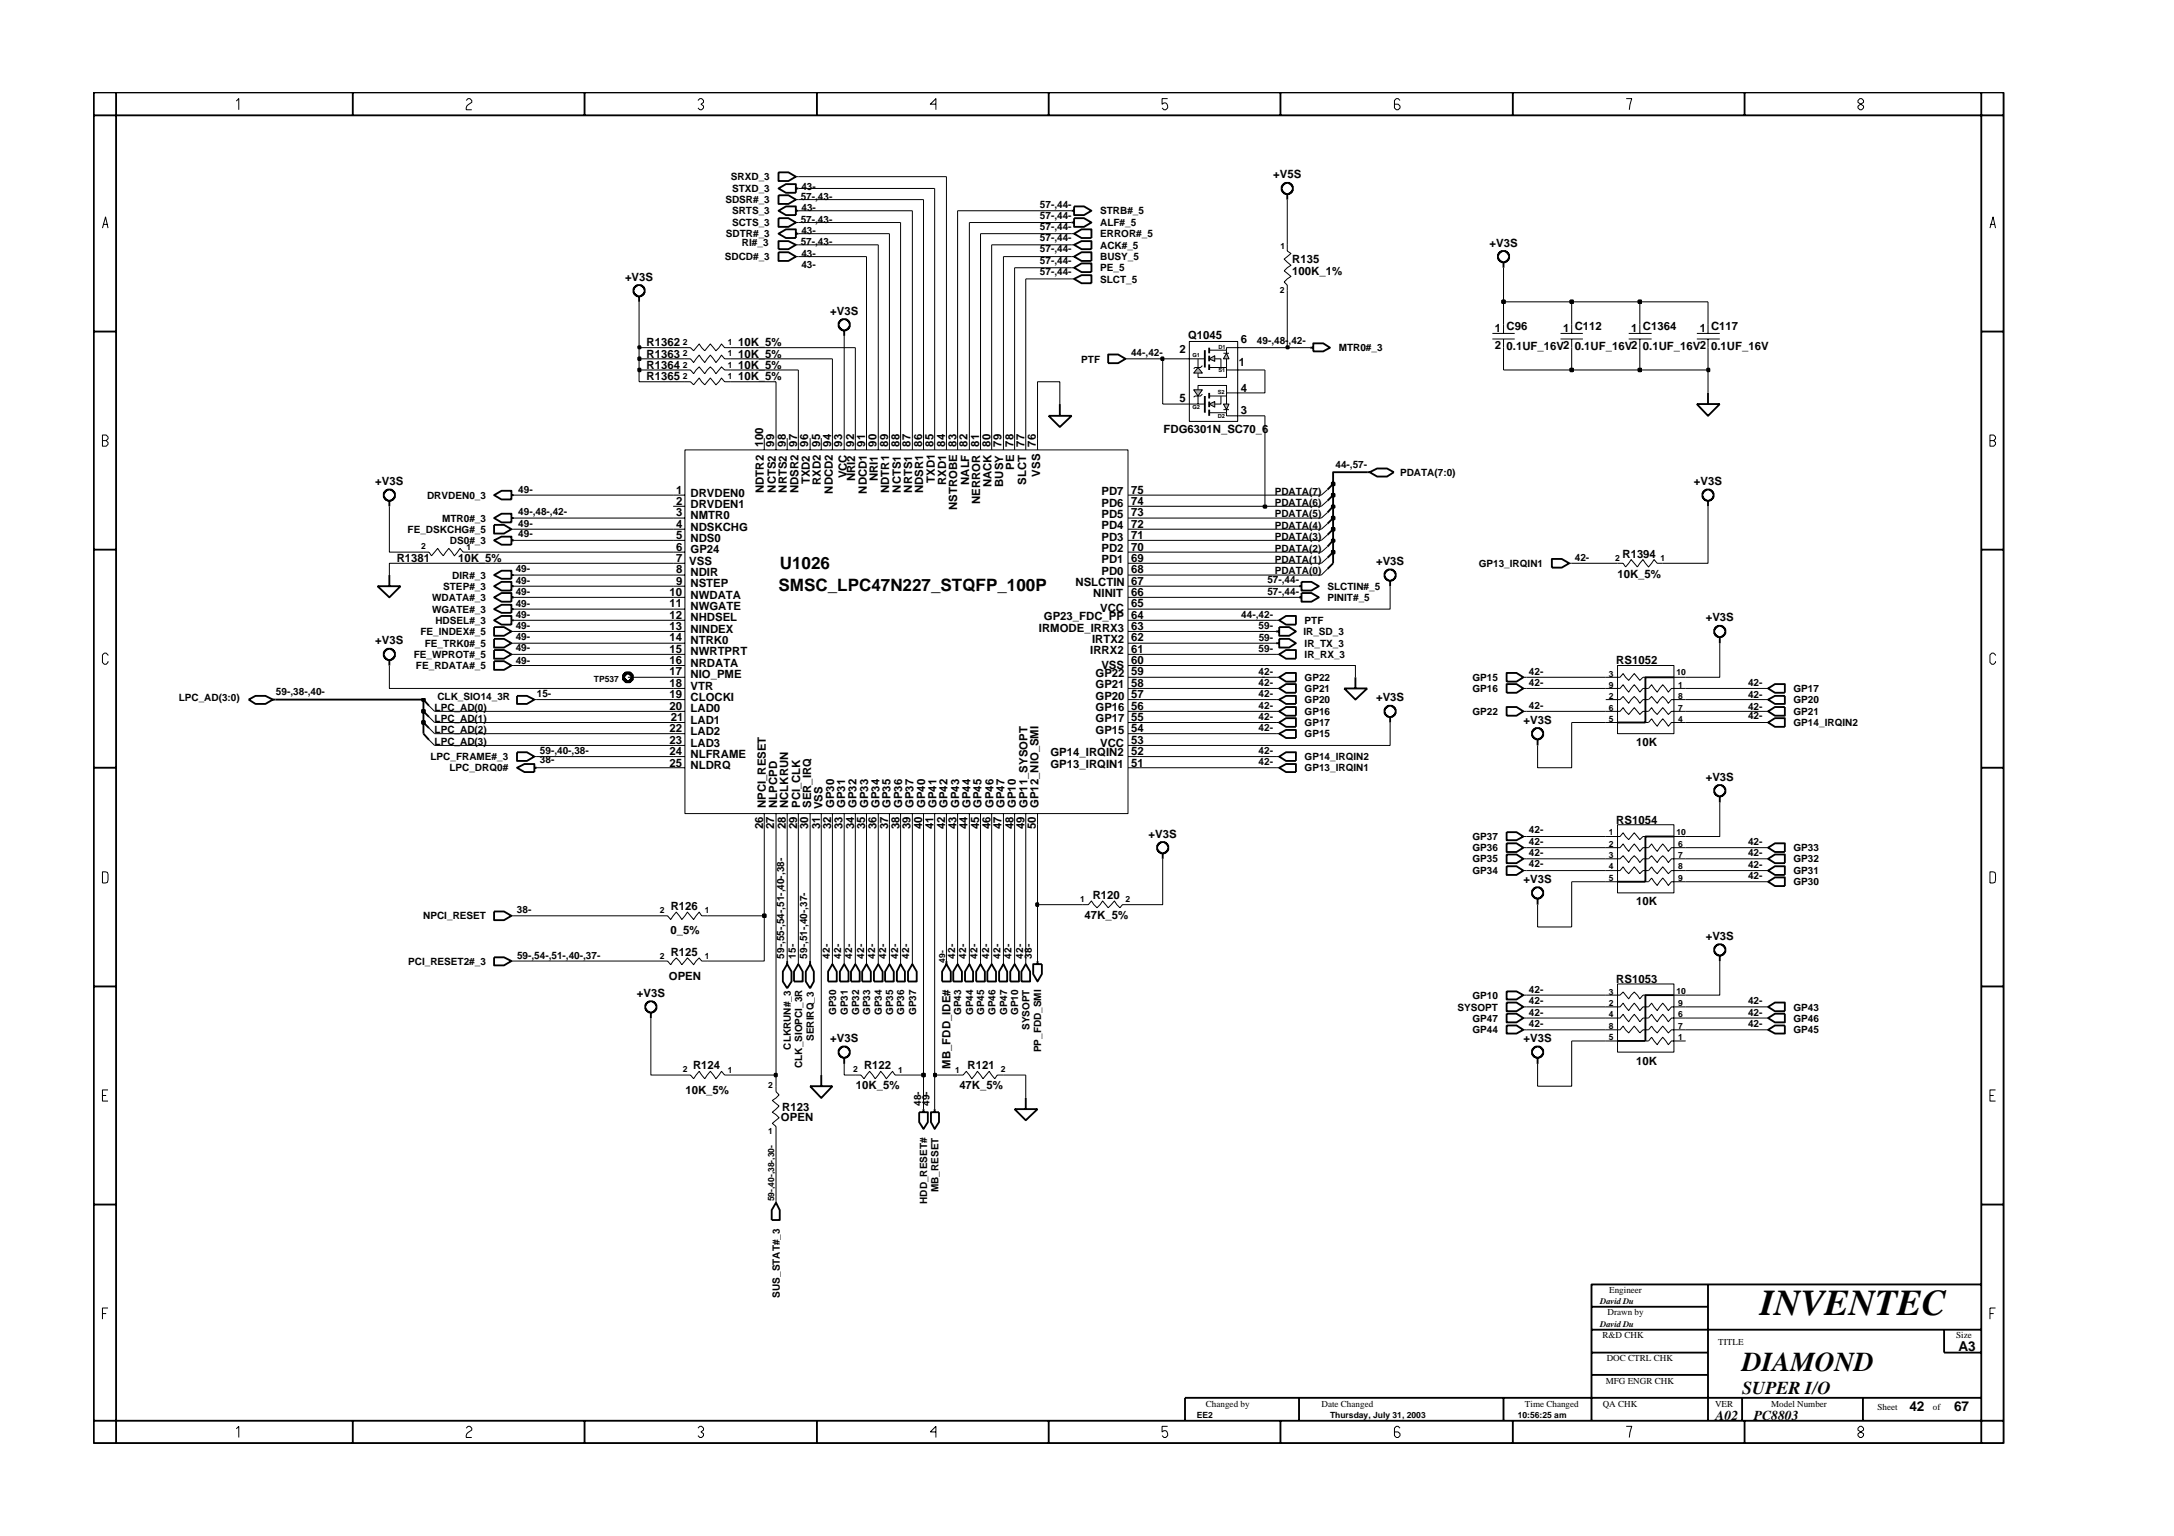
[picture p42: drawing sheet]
<svg xmlns="http://www.w3.org/2000/svg" width="297mm" height="210mm" viewBox="0 0 297 210" stroke-linecap="round" stroke-linejoin="round" font-family="sans-serif">
<defs><g id="words">
<text font-size="5" x="240.5" y="179.7">INVENTEC</text>
<text font-size="3.7" x="238" y="187.3">DIAMOND</text>
<text font-size="2.5" x="238" y="190.4">SUPER I/O</text>
<g font-size="2.3">
<text x="106.5" y="77.7">U1026</text>
<text x="106.4" y="80.7">SMSC_LPC47N227_STQFP_100P</text>
</g>
<g font-size="1.9">
<text x="267.6" y="184.6">A3</text>
<text x="234.4" y="194.1">A02</text>
<text x="239.6" y="194.1">PC8803</text>
<text x="260.9" y="192.9">42</text>
<text x="267" y="192.9">67</text>
</g>
<g font-size="1.6">
<text x="174" y="24.4">+V5S</text>
<text x="176.6" y="36">R135</text>
<text x="203.5" y="33.7">+V3S</text>
<text x="85.4" y="38.3">+V3S</text>
<text x="176.6" y="37.5">100K_1%</text>
<text x="88.3" y="47.3">R1362</text>
<text x="100.9" y="47.3">10K_5%</text>
<text x="113.4" y="43">+V3S</text>
<text x="162.3" y="46.3">Q1045</text>
<text x="169.5" y="46.9">6</text>
<text x="204.2" y="45.3">1 C96</text>
<text x="204.2" y="47.7">2</text>
<text x="205.9" y="47.9">0.1UF_16V2</text>
<text x="213.6" y="45.3">1 C112</text>
<text x="215.2" y="47.9">0.1UF_16V2</text>
<text x="222.9" y="45.3">1 C1364</text>
<text x="224.5" y="47.9">0.1UF_16V2</text>
<text x="232.3" y="45.3">1 C117</text>
<text x="233.8" y="47.9">0.1UF_16V</text>
<text x="88.3" y="51.9">R1365</text>
<text x="88.3" y="48.9">R1363</text>
<text x="88.3" y="50.4">R1364</text>
<text x="100.9" y="51.9">10K_5%</text>
<text x="100.9" y="48.9">10K_5%</text>
<text x="100.9" y="50.4">10K_5%</text>
<text x="161.1" y="48.2">2</text>
<text x="169.3" y="50">1</text>
<text x="169.5" y="53.5">4</text>
<text x="159" y="59.1">FDG6301N_SC70_6</text>
<text x="161.1" y="55">5</text>
<text x="169.5" y="56.6">3</text>
<text x="104.3" y="61.1" transform="rotate(-90 104.3 61.1)">100</text>
<text x="105.8" y="61.1" transform="rotate(-90 105.8 61.1)">99</text>
<text x="107.4" y="61.1" transform="rotate(-90 107.4 61.1)">98</text>
<text x="108.9" y="61.1" transform="rotate(-90 108.9 61.1)">97</text>
<text x="110.4" y="61.1" transform="rotate(-90 110.4 61.1)">96</text>
<text x="112" y="61.1" transform="rotate(-90 112 61.1)">95</text>
<text x="113.6" y="61.1" transform="rotate(-90 113.6 61.1)">94</text>
<text x="115.1" y="61.1" transform="rotate(-90 115.1 61.1)">93</text>
<text x="115.7" y="65.4" transform="rotate(-90 115.7 65.4)">VCC</text>
<text x="116.7" y="61.1" transform="rotate(-90 116.7 61.1)">92</text>
<text x="116.8" y="65.8" transform="rotate(-90 116.8 65.8)">NRI2</text>
<text x="118.2" y="61.1" transform="rotate(-90 118.2 61.1)">91</text>
<text x="119.7" y="61.1" transform="rotate(-90 119.7 61.1)">90</text>
<text x="120" y="65.8" transform="rotate(-90 120 65.8)">NRI1</text>
<text x="121.4" y="61.1" transform="rotate(-90 121.4 61.1)">89</text>
<text x="122.9" y="61.1" transform="rotate(-90 122.9 61.1)">88</text>
<text x="124.4" y="61.1" transform="rotate(-90 124.4 61.1)">87</text>
<text x="126" y="61.1" transform="rotate(-90 126 61.1)">86</text>
<text x="127.5" y="61.1" transform="rotate(-90 127.5 61.1)">85</text>
<text x="129.1" y="61.1" transform="rotate(-90 129.1 61.1)">84</text>
<text x="130.7" y="61.1" transform="rotate(-90 130.7 61.1)">83</text>
<text x="132.2" y="61.1" transform="rotate(-90 132.2 61.1)">82</text>
<text x="133.8" y="61.1" transform="rotate(-90 133.8 61.1)">81</text>
<text x="135.3" y="61.1" transform="rotate(-90 135.3 61.1)">80</text>
<text x="136.8" y="61.1" transform="rotate(-90 136.8 61.1)">79</text>
<text x="138.5" y="61.1" transform="rotate(-90 138.5 61.1)">78</text>
<text x="138.6" y="64.2" transform="rotate(-90 138.6 64.2)">PE</text>
<text x="140" y="61.1" transform="rotate(-90 140 61.1)">77</text>
<text x="141.5" y="61.1" transform="rotate(-90 141.5 61.1)">76</text>
<text x="142.1" y="65.1" transform="rotate(-90 142.1 65.1)">VSS</text>
<text x="51.3" y="66.3">+V3S</text>
<text x="92.4" y="70.5">3</text>
<text x="92.4" y="67.5">1</text>
<text x="92.4" y="69">2</text>
<text x="94.3" y="70.9">NMTR0</text>
<text x="94.3" y="67.9">DRVDEN0</text>
<text x="94.3" y="69.4">DRVDEN1</text>
<text x="104.4" y="67.4" transform="rotate(-90 104.4 67.4)">NDTR2</text>
<text x="106" y="67.3" transform="rotate(-90 106 67.3)">NCTS2</text>
<text x="107.5" y="67.3" transform="rotate(-90 107.5 67.3)">NRTS2</text>
<text x="109.1" y="67.4" transform="rotate(-90 109.1 67.4)">NDSR2</text>
<text x="110.6" y="66.2" transform="rotate(-90 110.6 66.2)">TXD2</text>
<text x="112.2" y="66.3" transform="rotate(-90 112.2 66.3)">RXD2</text>
<text x="113.8" y="67.5" transform="rotate(-90 113.8 67.5)">NDCD2</text>
<text x="118.4" y="67.5" transform="rotate(-90 118.4 67.5)">NDCD1</text>
<text x="121.5" y="67.4" transform="rotate(-90 121.5 67.4)">NDTR1</text>
<text x="123.1" y="67.3" transform="rotate(-90 123.1 67.3)">NCTS1</text>
<text x="124.6" y="67.3" transform="rotate(-90 124.6 67.3)">NRTS1</text>
<text x="126.1" y="67.4" transform="rotate(-90 126.1 67.4)">NDSR1</text>
<text x="127.7" y="66" transform="rotate(-90 127.7 66)">TXD1</text>
<text x="129.3" y="66.3" transform="rotate(-90 129.3 66.3)">RXD1</text>
<text x="130.8" y="69.7" transform="rotate(-90 130.8 69.7)">NSTROBE</text>
<text x="132.4" y="66.3" transform="rotate(-90 132.4 66.3)">NALF</text>
<text x="133.9" y="68.9" transform="rotate(-90 133.9 68.9)">NERROR</text>
<text x="135.5" y="66.6" transform="rotate(-90 135.5 66.6)">NACK</text>
<text x="137.1" y="66.5" transform="rotate(-90 137.1 66.5)">BUSY</text>
<text x="140.2" y="66.2" transform="rotate(-90 140.2 66.2)">SLCT</text>
<text x="150.5" y="70.8">PD5</text>
<text x="150.5" y="69.2">PD6</text>
<text x="150.5" y="67.6">PD7</text>
<text x="154.5" y="70.5">73</text>
<text x="154.5" y="69">74</text>
<text x="154.5" y="67.5">75</text>
<text x="231.4" y="66.3">+V3S</text>
<text x="54.2" y="76.8">R1381</text>
<text x="62.6" y="76.8">10K_5%</text>
<text x="92.4" y="73.7">5</text>
<text x="92.4" y="72.2">4</text>
<text x="92.4" y="75.3">6</text>
<text x="92.4" y="76.8">7</text>
<text x="94.2" y="77.1">VSS</text>
<text x="94.3" y="74.1">NDS0</text>
<text x="94.3" y="72.6">NDSKCHG</text>
<text x="94.3" y="75.6">GP24</text>
<text x="150.5" y="76.9">PD1</text>
<text x="150.5" y="75.4">PD2</text>
<text x="150.5" y="73.9">PD3</text>
<text x="150.5" y="72.3">PD4</text>
<text x="154.5" y="76.8">69</text>
<text x="154.5" y="75.3">70</text>
<text x="154.5" y="73.7">71</text>
<text x="154.5" y="72.2">72</text>
<text x="188" y="77.2">+V3S</text>
<text x="221.7" y="76.3">R1394</text>
<text x="91.5" y="81.5">10</text>
<text x="91.5" y="83">11</text>
<text x="92.4" y="78.3">8</text>
<text x="92.4" y="79.9">9</text>
<text x="94.3" y="78.7">NDIR</text>
<text x="94.3" y="81.9">NWDATA</text>
<text x="94.3" y="83.4">NWGATE</text>
<text x="94.3" y="80.3">NSTEP</text>
<text x="146.9" y="80.1">NSLCTIN</text>
<text x="149.4" y="81.6">NINIT</text>
<text x="150.3" y="83.6">VCC</text>
<text x="150.5" y="78.5">PD0</text>
<text x="154.5" y="81.5">66</text>
<text x="154.5" y="78.3">68</text>
<text x="154.5" y="79.9">67</text>
<text x="154.5" y="83">65</text>
<text x="221" y="79">10K_5%</text>
<text x="51.3" y="88">+V3S</text>
<text x="91.5" y="87.6">14</text>
<text x="91.5" y="84.6">12</text>
<text x="91.5" y="86.1">13</text>
<text x="91.5" y="89.3">15</text>
<text x="94.3" y="88">NTRK0</text>
<text x="94.3" y="89.6">NWRTPRT</text>
<text x="94.3" y="84.9">NHDSEL</text>
<text x="94.3" y="86.5">NINDEX</text>
<text x="141.9" y="86.3">IRMODE_IRRX3</text>
<text x="142.6" y="84.7">GP23_FDC_PP</text>
<text x="149" y="89.4">IRRX2</text>
<text x="149.2" y="87.9">IRTX2</text>
<text x="154.5" y="89.3">61</text>
<text x="154.5" y="87.6">62</text>
<text x="154.5" y="86.1">63</text>
<text x="154.5" y="84.6">64</text>
<text x="233.1" y="84.9">+V3S</text>
<text x="91.5" y="95.4">19</text>
<text x="91.5" y="93.9">18</text>
<text x="91.5" y="90.8">16</text>
<text x="91.5" y="92.3">17</text>
<text x="94.3" y="91.2">NRDATA</text>
<text x="94.3" y="95.8">CLOCKI</text>
<text x="94.3" y="94.2">VTR</text>
<text x="94.3" y="92.7">NIO_PME</text>
<text x="149.7" y="95.6">GP20</text>
<text x="149.7" y="94">GP21</text>
<text x="149.7" y="92.5">GP22</text>
<text x="150.5" y="91.4">VSS</text>
<text x="154.5" y="95.4">57</text>
<text x="154.5" y="93.9">58</text>
<text x="154.5" y="92.3">59</text>
<text x="154.5" y="90.8">60</text>
<text x="188" y="95.8">+V3S</text>
<text x="220.8" y="90.8">RS1052</text>
<text x="91.5" y="97">20</text>
<text x="91.5" y="100.1">22</text>
<text x="91.5" y="101.7">23</text>
<text x="91.6" y="98.6">21</text>
<text x="94.3" y="97.4">LAD0</text>
<text x="94.3" y="99">LAD1</text>
<text x="94.3" y="100.5">LAD2</text>
<text x="149.7" y="100.3">GP15</text>
<text x="149.7" y="97.2">GP16</text>
<text x="149.7" y="98.7">GP17</text>
<text x="154.5" y="100.1">54</text>
<text x="154.5" y="97">56</text>
<text x="154.5" y="98.6">55</text>
<text x="154.5" y="101.7">53</text>
<text x="208.2" y="99">+V3S</text>
<text x="223.6" y="102">10K</text>
<text x="91.5" y="104.7">25</text>
<text x="91.5" y="103.2">24</text>
<text x="94.3" y="105.1">NLDRQ</text>
<text x="94.3" y="103.6">NLFRAME</text>
<text x="94.3" y="102">LAD3</text>
<text x="143.5" y="105">GP13_IRQIN1</text>
<text x="143.5" y="103.3">GP14_IRQIN2</text>
<text x="150.3" y="102">VCC</text>
<text x="154.5" y="104.7">51</text>
<text x="154.5" y="103.2">52</text>
<text x="233.1" y="106.7">+V3S</text>
<text x="104.3" y="113.3" transform="rotate(-90 104.3 113.3)">26</text>
<text x="104.7" y="110.4" transform="rotate(-90 104.7 110.4)">NPCI_RESET</text>
<text x="105.8" y="113.3" transform="rotate(-90 105.8 113.3)">27</text>
<text x="106.2" y="110.4" transform="rotate(-90 106.2 110.4)">NLPCPD</text>
<text x="107.4" y="113.3" transform="rotate(-90 107.4 113.3)">28</text>
<text x="107.7" y="110.4" transform="rotate(-90 107.7 110.4)">NCLKRUN</text>
<text x="108.9" y="113.3" transform="rotate(-90 108.9 113.3)">29</text>
<text x="109.3" y="110.4" transform="rotate(-90 109.3 110.4)">PCI_CLK</text>
<text x="110.4" y="113.3" transform="rotate(-90 110.4 113.3)">30</text>
<text x="110.8" y="110.4" transform="rotate(-90 110.8 110.4)">SER_IRQ</text>
<text x="112" y="113.3" transform="rotate(-90 112 113.3)">31</text>
<text x="112.4" y="110.6" transform="rotate(-90 112.4 110.6)">VSS</text>
<text x="113.6" y="113.3" transform="rotate(-90 113.6 113.3)">32</text>
<text x="114" y="110.4" transform="rotate(-90 114 110.4)">GP30</text>
<text x="115.1" y="113.3" transform="rotate(-90 115.1 113.3)">33</text>
<text x="115.5" y="110.4" transform="rotate(-90 115.5 110.4)">GP31</text>
<text x="116.7" y="113.3" transform="rotate(-90 116.7 113.3)">34</text>
<text x="117" y="110.4" transform="rotate(-90 117 110.4)">GP32</text>
<text x="118.2" y="113.3" transform="rotate(-90 118.2 113.3)">35</text>
<text x="118.6" y="110.4" transform="rotate(-90 118.6 110.4)">GP33</text>
<text x="119.7" y="113.3" transform="rotate(-90 119.7 113.3)">36</text>
<text x="120.1" y="110.4" transform="rotate(-90 120.1 110.4)">GP34</text>
<text x="121.4" y="113.3" transform="rotate(-90 121.4 113.3)">37</text>
<text x="121.7" y="110.4" transform="rotate(-90 121.7 110.4)">GP35</text>
<text x="122.9" y="113.3" transform="rotate(-90 122.9 113.3)">38</text>
<text x="123.3" y="110.4" transform="rotate(-90 123.3 110.4)">GP36</text>
<text x="124.4" y="113.3" transform="rotate(-90 124.4 113.3)">39</text>
<text x="124.8" y="110.4" transform="rotate(-90 124.8 110.4)">GP37</text>
<text x="126" y="113.3" transform="rotate(-90 126 113.3)">40</text>
<text x="126.4" y="110.4" transform="rotate(-90 126.4 110.4)">GP40</text>
<text x="127.5" y="113.3" transform="rotate(-90 127.5 113.3)">41</text>
<text x="127.9" y="110.4" transform="rotate(-90 127.9 110.4)">GP41</text>
<text x="129.1" y="113.3" transform="rotate(-90 129.1 113.3)">42</text>
<text x="129.5" y="110.4" transform="rotate(-90 129.5 110.4)">GP42</text>
<text x="130.7" y="113.3" transform="rotate(-90 130.7 113.3)">43</text>
<text x="131.1" y="110.4" transform="rotate(-90 131.1 110.4)">GP43</text>
<text x="132.2" y="113.3" transform="rotate(-90 132.2 113.3)">44</text>
<text x="132.6" y="110.4" transform="rotate(-90 132.6 110.4)">GP44</text>
<text x="133.8" y="113.3" transform="rotate(-90 133.8 113.3)">45</text>
<text x="134.1" y="110.4" transform="rotate(-90 134.1 110.4)">GP45</text>
<text x="135.3" y="113.3" transform="rotate(-90 135.3 113.3)">46</text>
<text x="135.7" y="110.4" transform="rotate(-90 135.7 110.4)">GP46</text>
<text x="136.8" y="113.3" transform="rotate(-90 136.8 113.3)">47</text>
<text x="137.3" y="110.4" transform="rotate(-90 137.3 110.4)">GP47</text>
<text x="138.5" y="113.3" transform="rotate(-90 138.5 113.3)">48</text>
<text x="138.8" y="110.4" transform="rotate(-90 138.8 110.4)">GP10</text>
<text x="140" y="113.3" transform="rotate(-90 140 113.3)">49</text>
<text x="140.4" y="110.4" transform="rotate(-90 140.4 110.4)">GP11_SYSOPT</text>
<text x="141.5" y="113.3" transform="rotate(-90 141.5 113.3)">50</text>
<text x="141.9" y="110.4" transform="rotate(-90 141.9 110.4)">GP12_NIO_SMI</text>
<text x="220.8" y="112.5">RS1054</text>
<text x="156.9" y="114.5">+V3S</text>
<text x="91.6" y="124.4">R126</text>
<text x="148.2" y="125.6">47K_5%</text>
<text x="149.3" y="122.9">R120</text>
<text x="208.2" y="120.6">+V3S</text>
<text x="223.6" y="123.7">10K</text>
<text x="91.6" y="127.7">0_5%</text>
<text x="91.6" y="130.7">R125</text>
<text x="233.1" y="128.4">+V3S</text>
<text x="87" y="136.2">+V3S</text>
<text x="91.4" y="133.9">OPEN</text>
<text x="220.8" y="134.3">RS1053</text>
<text x="113.4" y="142.4">+V3S</text>
<text x="208.2" y="142.4">+V3S</text>
<text x="93.7" y="149.5">10K_5%</text>
<text x="94.7" y="146.1">R124</text>
<text x="116.9" y="148.9">10K_5%</text>
<text x="118.1" y="146.1">R122</text>
<text x="129.9" y="146" transform="rotate(-90 129.9 146)">MB_FDD_IDE#</text>
<text x="131.1" y="148.9">47K_5%</text>
<text x="132.2" y="146.1">R121</text>
<text x="223.6" y="145.5">10K</text>
<text x="106.7" y="153.1">OPEN</text>
<text x="106.9" y="151.8">R123</text>
</g>
<g font-size="1.4">
<text x="99.1" y="27.8">SDSR#_3</text>
<text x="99.9" y="24.6">SRXD_3</text>
<text x="100" y="26.3">STXD_3</text>
<text x="100" y="29.3">SRTS_3</text>
<text x="109.4" y="27.3">57-,43-</text>
<text x="109.5" y="25.9">43-</text>
<text x="109.5" y="28.8">43-</text>
<text x="142.1" y="30">57-,44-</text>
<text x="142.1" y="28.5">57-,44-</text>
<text x="150.3" y="29.3">STRB#_5</text>
<text x="99" y="35.6">SDCD#_3</text>
<text x="99.2" y="32.4">SDTR#_3</text>
<text x="100" y="30.9">SCTS_3</text>
<text x="101.4" y="33.6">RI#_3</text>
<text x="109.4" y="30.4">57-,43-</text>
<text x="109.4" y="33.5">57-,43-</text>
<text x="109.5" y="31.9">43-</text>
<text x="109.5" y="35.1">43-</text>
<text x="142.1" y="31.4">57-,44-</text>
<text x="142.1" y="34.5">57-,44-</text>
<text x="142.1" y="32.9">57-,44-</text>
<text x="150.3" y="35.6">BUSY_5</text>
<text x="150.3" y="30.9">ALF#_5</text>
<text x="150.3" y="32.4">ERROR#_5</text>
<text x="150.3" y="34">ACK#_5</text>
<text x="109.5" y="36.6">43-</text>
<text x="142.1" y="37.6">57-,44-</text>
<text x="142.1" y="36.1">57-,44-</text>
<text x="150.3" y="38.6">SLCT_5</text>
<text x="150.3" y="37.1">PE_5</text>
<text x="171.7" y="47.1">49-,48-,42-</text>
<text x="147.7" y="49.5">PTF</text>
<text x="154.5" y="48.7">44-,42-</text>
<text x="182.9" y="48">MTR0#_3</text>
<text x="182.5" y="64">44-,57-</text>
<text x="191.3" y="65">PDATA(7:0)</text>
<text x="58.4" y="68.2">DRVDEN0_3</text>
<text x="60.4" y="71.3">MTR0#_3</text>
<text x="70.8" y="67.3">49-</text>
<text x="70.8" y="70.4">49-,48-,42-</text>
<text x="70.8" y="72">49-</text>
<text x="174.2" y="67.6">PDATA(7)</text>
<text x="174.2" y="69.1">PDATA(6)</text>
<text x="174.2" y="70.7">PDATA(5)</text>
<text x="55.7" y="72.8">FE_DSKCHG#_5</text>
<text x="61.5" y="74.3">DS0#_3</text>
<text x="70.8" y="73.3">49-</text>
<text x="174.2" y="72.2">PDATA(4)</text>
<text x="174.2" y="73.8">PDATA(3)</text>
<text x="174.2" y="75.4">PDATA(2)</text>
<text x="174.2" y="76.9">PDATA(1)</text>
<text x="202" y="77.5">GP13_IRQIN1</text>
<text x="215.2" y="76.6">42-</text>
<text x="59" y="83.7">WGATE#_3</text>
<text x="59" y="82.1">WDATA#_3</text>
<text x="60.6" y="80.6">STEP#_3</text>
<text x="61.8" y="79.1">DIR#_3</text>
<text x="70.5" y="81.3">49-</text>
<text x="70.5" y="78.1">49-</text>
<text x="70.5" y="79.8">49-</text>
<text x="70.5" y="82.9">49-</text>
<text x="173.2" y="81.3">57-,44-</text>
<text x="173.2" y="79.7">57-,44-</text>
<text x="174.2" y="78.4">PDATA(0)</text>
<text x="181.4" y="82.1">PINIT#_5</text>
<text x="181.4" y="80.6">SLCTIN#_5</text>
<text x="56.5" y="89.9">FE_WPROT#_5</text>
<text x="57.4" y="86.8">FE_INDEX#_5</text>
<text x="58.1" y="88.4">FE_TRK0#_5</text>
<text x="59.5" y="85.3">HDSEL#_3</text>
<text x="70.5" y="89">49-</text>
<text x="70.5" y="84.4">49-</text>
<text x="70.5" y="87.5">49-</text>
<text x="70.5" y="86">49-</text>
<text x="169.6" y="84.4">44-,42-</text>
<text x="172" y="86">59-</text>
<text x="172" y="89.1">59-</text>
<text x="172" y="87.5">59-</text>
<text x="178.1" y="86.8">IR_SD_3</text>
<text x="178.3" y="88.4">IR_TX_3</text>
<text x="178.3" y="89.9">IR_RX_3</text>
<text x="178.3" y="85.3">PTF</text>
<text x="24.4" y="95.8">LPC_AD(3:0)</text>
<text x="37.7" y="94.9">59-,38-,40-</text>
<text x="56.8" y="91.4">FE_RDATA#_5</text>
<text x="59.8" y="95.6">CLK_SIO14_3R</text>
<text x="70.5" y="90.8">49-</text>
<text x="73.3" y="95.3">15-</text>
<text x="172" y="93.7">42-</text>
<text x="172" y="95.3">42-</text>
<text x="172" y="92.2">42-</text>
<text x="178.3" y="93.1">GP22</text>
<text x="178.3" y="94.6">GP21</text>
<text x="201.2" y="93.1">GP15</text>
<text x="201.2" y="94.6">GP16</text>
<text x="208.9" y="93.7">42-</text>
<text x="208.9" y="92.2">42-</text>
<text x="238.8" y="93.7">42-</text>
<text x="238.8" y="95.4">42-</text>
<text x="245.1" y="94.6">GP17</text>
<text x="59.4" y="101.8">LPC_AD(3)</text>
<text x="59.4" y="100.2">LPC_AD(2)</text>
<text x="59.4" y="98.7">LPC_AD(1)</text>
<text x="59.4" y="97.1">LPC_AD(0)</text>
<text x="172" y="96.9">42-</text>
<text x="172" y="98.4">42-</text>
<text x="172" y="99.9">42-</text>
<text x="178.3" y="100.8">GP15</text>
<text x="178.3" y="99.2">GP17</text>
<text x="178.3" y="97.7">GP16</text>
<text x="178.3" y="96.1">GP20</text>
<text x="201.2" y="97.7">GP22</text>
<text x="208.9" y="96.9">42-</text>
<text x="238.8" y="98.2">42-</text>
<text x="238.8" y="97">42-</text>
<text x="245.1" y="99.2">GP14_IRQIN2</text>
<text x="245.1" y="96.1">GP20</text>
<text x="245.1" y="97.7">GP21</text>
<text x="58.8" y="103.9">LPC_FRAME#_3</text>
<text x="61.4" y="105.4">LPC_DRQ0#</text>
<text x="73.8" y="104.2">38-</text>
<text x="73.8" y="103.1">59-,40-,38-</text>
<text x="172" y="104.6">42-</text>
<text x="172" y="103">42-</text>
<text x="178.3" y="105.4">GP13_IRQIN1</text>
<text x="178.3" y="103.9">GP14_IRQIN2</text>
<text x="208.9" y="113.9">42-</text>
<text x="201.2" y="119.5">GP34</text>
<text x="201.2" y="117.9">GP35</text>
<text x="201.2" y="116.3">GP36</text>
<text x="201.2" y="114.8">GP37</text>
<text x="208.9" y="115.4">42-</text>
<text x="208.9" y="118.5">42-</text>
<text x="208.9" y="117">42-</text>
<text x="238.8" y="118.6">42-</text>
<text x="238.8" y="117">42-</text>
<text x="238.8" y="115.5">42-</text>
<text x="245.1" y="119.5">GP31</text>
<text x="245.1" y="117.9">GP32</text>
<text x="245.1" y="116.3">GP33</text>
<text x="57.8" y="125.7">NPCI_RESET</text>
<text x="70.6" y="124.7">38-</text>
<text x="238.8" y="120.1">42-</text>
<text x="245.1" y="121">GP30</text>
<text x="55.8" y="131.8">PCI_RESET2#_3</text>
<text x="70.6" y="131">59-,54-,51-,40-,37-</text>
<text x="107.1" y="131" transform="rotate(-90 107.1 131)">59-,55-,54-,51-,40-,38-</text>
<text x="108.7" y="131" transform="rotate(-90 108.7 131)">15-</text>
<text x="110.3" y="131" transform="rotate(-90 110.3 131)">59-,51-,40-,37-</text>
<text x="113.4" y="131" transform="rotate(-90 113.4 131)">42-</text>
<text x="114.9" y="131" transform="rotate(-90 114.9 131)">42-</text>
<text x="116.4" y="131" transform="rotate(-90 116.4 131)">42-</text>
<text x="118.1" y="131" transform="rotate(-90 118.1 131)">42-</text>
<text x="119.6" y="131" transform="rotate(-90 119.6 131)">42-</text>
<text x="121.1" y="131" transform="rotate(-90 121.1 131)">42-</text>
<text x="122.7" y="131" transform="rotate(-90 122.7 131)">42-</text>
<text x="124.2" y="131" transform="rotate(-90 124.2 131)">42-</text>
<text x="130.5" y="131" transform="rotate(-90 130.5 131)">42-</text>
<text x="132" y="131" transform="rotate(-90 132 131)">42-</text>
<text x="133.5" y="131" transform="rotate(-90 133.5 131)">42-</text>
<text x="135.2" y="131" transform="rotate(-90 135.2 131)">42-</text>
<text x="136.7" y="131" transform="rotate(-90 136.7 131)">42-</text>
<text x="138.2" y="131" transform="rotate(-90 138.2 131)">42-</text>
<text x="139.8" y="131" transform="rotate(-90 139.8 131)">42-</text>
<text x="141" y="131" transform="rotate(-90 141 131)">38-</text>
<text x="201.2" y="136.5">GP10</text>
<text x="208.9" y="135.7">42-</text>
<text x="208.9" y="137.2">42-</text>
<text x="238.8" y="137.2">42-</text>
<text x="108.1" y="143.4" transform="rotate(-90 108.1 143.4)">CLKRUN#_3</text>
<text x="111.2" y="142.3" transform="rotate(-90 111.2 142.3)">SERIRQ_3</text>
<text x="114.2" y="138.7" transform="rotate(-90 114.2 138.7)">GP30</text>
<text x="115.8" y="138.7" transform="rotate(-90 115.8 138.7)">GP31</text>
<text x="117.4" y="138.7" transform="rotate(-90 117.4 138.7)">GP32</text>
<text x="118.9" y="138.7" transform="rotate(-90 118.9 138.7)">GP33</text>
<text x="120.5" y="138.7" transform="rotate(-90 120.5 138.7)">GP34</text>
<text x="122" y="138.7" transform="rotate(-90 122 138.7)">GP35</text>
<text x="123.6" y="138.7" transform="rotate(-90 123.6 138.7)">GP36</text>
<text x="125.2" y="138.7" transform="rotate(-90 125.2 138.7)">GP37</text>
<text x="131.3" y="138.7" transform="rotate(-90 131.3 138.7)">GP43</text>
<text x="132.9" y="138.7" transform="rotate(-90 132.9 138.7)">GP44</text>
<text x="134.5" y="138.7" transform="rotate(-90 134.5 138.7)">GP45</text>
<text x="136" y="138.7" transform="rotate(-90 136 138.7)">GP46</text>
<text x="137.6" y="138.7" transform="rotate(-90 137.6 138.7)">GP47</text>
<text x="139.1" y="138.7" transform="rotate(-90 139.1 138.7)">GP10</text>
<text x="140.7" y="140.8" transform="rotate(-90 140.7 140.8)">SYSOPT</text>
<text x="142.3" y="143.8" transform="rotate(-90 142.3 143.8)">PP_FDD_SMI</text>
<text x="199.1" y="138.1">SYSOPT</text>
<text x="201.2" y="141.2">GP44</text>
<text x="201.2" y="139.6">GP47</text>
<text x="208.9" y="140.3">42-</text>
<text x="208.9" y="138.8">42-</text>
<text x="238.8" y="138.8">42-</text>
<text x="238.8" y="140.3">42-</text>
<text x="245.1" y="138.1">GP43</text>
<text x="245.1" y="141.2">GP45</text>
<text x="245.1" y="139.6">GP46</text>
<text x="109.6" y="145.9" transform="rotate(-90 109.6 145.9)">CLK_SIOPCI_3R</text>
<text x="125.8" y="151.1" transform="rotate(-90 125.8 151.1)">48-</text>
<text x="127" y="151.1" transform="rotate(-90 127 151.1)">49-</text>
<text x="126.7" y="164.5" transform="rotate(-90 126.7 164.5)">HDD_RESET#</text>
<text x="128.2" y="162.9" transform="rotate(-90 128.2 162.9)">MB_RESET</text>
<text x="106.5" y="177.3" transform="rotate(-90 106.5 177.3)">SUS_STAT#_3</text>
</g>
<g font-size="1.2">
<text x="174.9" y="34.1">1</text>
<text x="174.9" y="40.1">2</text>
<text x="93.3" y="47.1">2</text>
<text x="99.5" y="47.2">1</text>
<text x="93.3" y="50.2">2</text>
<text x="93.3" y="51.7">2</text>
<text x="93.3" y="48.6">2</text>
<text x="99.5" y="50.2">1</text>
<text x="99.5" y="51.8">1</text>
<text x="99.5" y="48.7">1</text>
<text x="57.5" y="75">2</text>
<text x="63.7" y="75.1">1</text>
<text x="220.7" y="76.6">2</text>
<text x="226.9" y="76.6">1</text>
<text x="81.1" y="93.1">TP537</text>
<text x="219.8" y="92.5">3</text>
<text x="219.8" y="94">9</text>
<text x="219.8" y="95.5">2</text>
<text x="229.1" y="92.3">10</text>
<text x="229.3" y="95.5">8</text>
<text x="229.3" y="94">1</text>
<text x="219.8" y="97.1">6</text>
<text x="219.8" y="98.7">5</text>
<text x="229.3" y="98.7">4</text>
<text x="229.3" y="97.1">7</text>
<text x="219.8" y="117.3">3</text>
<text x="219.8" y="118.8">4</text>
<text x="219.8" y="114.1">1</text>
<text x="219.8" y="115.8">2</text>
<text x="229.1" y="114.1">10</text>
<text x="229.3" y="118.8">8</text>
<text x="229.3" y="117.3">7</text>
<text x="229.3" y="115.8">6</text>
<text x="90.1" y="124.7">2</text>
<text x="96.3" y="124.8">1</text>
<text x="147.6" y="123.3">1</text>
<text x="153.8" y="123.2">2</text>
<text x="219.8" y="120.4">5</text>
<text x="229.3" y="120.4">9</text>
<text x="90.1" y="131">2</text>
<text x="96.3" y="131">1</text>
<text x="129.1" y="131.6" transform="rotate(-90 129.1 131.6)">49-</text>
<text x="219.8" y="135.9">3</text>
<text x="219.8" y="137.5">2</text>
<text x="229.1" y="135.8">10</text>
<text x="229.3" y="137.5">9</text>
<text x="219.8" y="139">4</text>
<text x="219.8" y="140.6">8</text>
<text x="219.8" y="142.2">5</text>
<text x="229.3" y="142.2">1</text>
<text x="229.3" y="140.6">7</text>
<text x="229.3" y="139">6</text>
<text x="93.3" y="146.5">2</text>
<text x="99.5" y="146.6">1</text>
<text x="105" y="148.7">2</text>
<text x="116.6" y="146.5">2</text>
<text x="122.7" y="146.6">1</text>
<text x="130.5" y="146.6">1</text>
<text x="136.8" y="146.5">2</text>
<text x="105" y="155">1</text>
<text x="105.8" y="164.2" transform="rotate(-90 105.8 164.2)">59-,40-,38-,30-</text>
<text x="218.6" y="178.2">David Du</text>
<text x="219.6" y="179.8">Drawn by</text>
<text x="219.9" y="176.7">Engineer</text>
<text x="218.6" y="181.3">David Du</text>
<text x="219" y="182.9">R&amp;D CHK</text>
<text x="234.8" y="183.8">TITLE</text>
<text x="267.3" y="182.9">Size</text>
<text x="219.4" y="189.2">MFG ENGR CHK</text>
<text x="219.5" y="186">DOC CTRL CHK</text>
<text x="163.5" y="193.7">EE2</text>
<text x="164.8" y="192.2">Changed by</text>
<text x="180.6" y="192.2">Date Changed</text>
<text x="181.7" y="193.7">Thursday, July 31, 2003</text>
<text x="207.4" y="193.7">10:56:25 am</text>
<text x="208.4" y="192.2">Time Changed</text>
<text x="219" y="192.2">QA CHK</text>
<text x="234.3" y="192.2">VER</text>
<text x="242" y="192.2">Model Number</text>
<text x="256.5" y="192.7">Sheet</text>
<text x="264.1" y="192.7">of</text>
</g>
<g font-size=".8">
<text x="166.5" y="47.6">D1</text>
<text x="162.9" y="48.7">G1</text>
<text x="166.4" y="53.8">S2</text>
<text x="166.5" y="50.8">S1</text>
<text x="162.9" y="55.9">G2</text>
<text x="166.4" y="57.1">D2</text>
</g>
</g></defs>
<g fill="none" stroke="#000" stroke-width=".25">
<path d="M106.4 25.8l1-.6h1.3v1.1h-1.3zM106.4 28.8l1-.6h1.3v1.2h-1.3zM106.4 26.7h1.3l1 .6-1 .6h-1.3zM106.4 23.6h1.3l1 .5-1 .6h-1.3zM106.4 29.8h1.3l1 .6-1 .6h-1.3zM108.7 25.8h.4M108.7 28.8h.4M146.4 30.4h.4M146.8 31.9l1-.6h1.3v1.2h-1.3zM146.8 29.8h1.3l1 .6-1 .6h-1.3zM146.8 38.1l1-.5h1.3v1.1h-1.3zM146.8 35.1l1-.6h1.3v1.2h-1.3z"/>
<path d="M204.8 34.6l.2-.1a.72 .72 0 0 1 .9 0l.3 .3v.5l-.5 .5h-.5l-.4-.3v-.2h-.1zM205.4 35.8v.8M114.7 44l.2-.2a.72 .72 0 0 1 1 0l.2 .3v.5l-.5 .5h-.5l-.4-.3v-.2h-.1zM115.3 45.1v.8M143.3 56.8h3.1l-1.6 1.5zM144.8 55.2v1.6M151.4 48.4h1.4l1 .6-1 .6h-1.4zM164.6 47.9v2.3M164.6 54.1v2.3M165.2 47.5v.8M165.2 48.6v.8M165.2 49.8v.8"/>
<path d="M165.2 53.7v.8M165.2 54.9v.7M165.2 56v.8M179 47.5h.4M179.4 46.9h1.4l.9 .6-.9 .5h-1.4zM231.8 55.2h3.2l-1.6 1.6zM233.4 53.7v1.5M53.2 78.6v1.5M67.5 78.6l1-.6h1.4v1.1h-1.4zM69.9 78.6h.3M177.8 79.5h1.4l1 .6-1 .6h-1.4zM182.1 69.2l-.7 .8"/>
<path d="M182.1 72.3l-.7 .8M182.1 70.8l-.7 .8M182.1 73.8l-.7 .9M182.1 75.5l-.7 .7M186.8 64.5h.3M187.1 64.5l1.1-.5h1.3l.9 .5-.9 .6h-1.3zM189.4 78h.1a.72 .72 0 0 1 .9 0l.3 .3v.5l-.5 .5h-.5l-.4-.3-.1-.7zM189.9 79.3v.8M212 76.4h1.4l1 .6-1 .6h-1.4zM232.8 67.2l.1-.1a.72 .72 0 0 1 1 0l.2 .3v.5l-.5 .5h-.5l-.4-.3-.1-.7h.1zM233.4 68.4v.8M34 95.6l.9-.5h1.4l1 .5-1 .6h-1.4z"/>
<path d="M37.3 95.6h.3M51.6 80.1h3.1l-1.5 1.5zM57.9 95.6l.7 .8M57.9 97.2l.7 .8M67.5 90.4h1.4l1 .5-1 .6h-1.4zM67.5 81.6l1-.6h1.4v1.2h-1.4zM67.5 84.8l1-.6h1.4v1.2h-1.4zM67.5 80.1l1-.6h1.4v1.2h-1.4zM67.5 87.3h1.4l1 .6-1 .6h-1.4zM67.5 85.7h1.4l1 .6-1 .6h-1.4zM67.5 88.8h1.4l1 .6-1 .6h-1.4zM69.9 80.1h.3"/>
<path d="M69.9 81.6h.3M69.9 84.8h.3M70.6 95.1h1.4l1 .5-1 .6h-1.4zM174.4 86.3h.4M174.4 87.9h.4M174.8 85.7h1.3l1 .6-1 .6h-1.3zM174.8 84.8l.9-.6h1.4v1.2h-1.4zM174.8 87.3h1.3l1 .6-1 .6h-1.3zM174.8 95.6l.9-.5h1.4v1.1h-1.4zM174.8 98.7l.9-.6h1.4v1.2h-1.4zM174.8 92.6l.9-.6h1.4v1.1h-1.4zM177.5 80.1h.3"/>
<path d="M177.5 81.6h.3M177.8 81h1.4l1 .6-1 .6h-1.4zM183.7 94.1h3.1l-1.6 1.5zM185.2 92.6v1.5M189.3 96.8l.2-.2a.72 .72 0 0 1 .9 0l.3 .4v.5l-.5 .5h-.5l-.4-.4v-.1h-.1zM189.9 98v.7M205.9 96.6h1.3l.9 .6-.9 .6h-1.3zM205.9 93.5h1.3l.9 .6-.9 .6h-1.3zM209.6 99.7h.1a.72 .72 0 0 1 .9 0l.2 .3v.5l-.5 .5h-.5l-.4-.3-.1-.7zM228.7 92.6h-3.9v6.1h-3.8M234.4 85.8l.2-.1a.72 .72 0 0 1 .9 0l.2 .3v.5l-.5 .6h-.5l-.4-.4-.1-.7h.1zM235 87.1v.8"/>
<path d="M241.6 97.2l.9-.6h1.4v1.2h-1.4zM241.6 98.7l.9-.6h1.4v1.2h-1.4zM241.6 94.1l.9-.6h1.4v1.2h-1.4zM241.6 95.6l.9-.5h1.4v1.1h-1.4zM57.9 100.3l.7 .8M158.2 115.4l.2-.2a.72 .72 0 0 1 1 0l.2 .4v.5l-.5 .5h-.5l-.4-.3v-.2h-.1zM158.9 116.6v.8M174.8 104.9l.9-.5h1.4v1.1h-1.4zM205.9 115.2h1.3l.9 .6-.9 .6h-1.3zM205.9 118.4h1.3l.9 .6-.9 .6h-1.3zM205.9 116.8h1.3l.9 .6-.9 .6h-1.3zM210.1 101.1v.8"/>
<path d="M228.7 114.3h-3.9v6.2h-3.8M241.6 115.8l.9-.6h1.4v1.2h-1.4zM67.5 130.8h1.4l1 .5-1 .6h-1.4zM67.5 124.6h1.4l1 .6-1 .5h-1.4zM88.3 137.2l.2-.2a.72 .72 0 0 1 .9 0l.3 .3v.6l-.5 .5h-.5l-.4-.4v-.1h-.1zM88.9 138.4v.7M107.6 131.8l.5 1v1.3l-.5 1-.6-1v-1.3zM107.6 131.3v.5M109.1 131.8l.6 1v1.3h-1.2v-1.3zM110.7 131.8l.5 1v1.3l-.5 1-.6-1v-1.3zM110.7 131.3v.5M113.7 131.8l.6 1v1.3h-1.2v-1.3z"/>
<path d="M116.9 131.8l.6 1v1.3h-1.2v-1.3zM123 131.8l.6 1v1.3h-1.1v-1.3zM129.3 131.8l.6 1v1.3h-1.2v-1.3zM129.3 131.3v.5M130.8 131.8l.6 1v1.3h-1.2v-1.3zM134 131.8l.6 1v1.3h-1.2v-1.3zM135.5 131.8l.6 1v1.3h-1.2v-1.3zM141.2 131.8h1.2v1.3l-.6 1-.6-1zM141.8 131.3v.5M205.9 138.5h1.3l.9 .6-.9 .6h-1.3zM205.9 135.5h1.3l.9 .5-.9 .6h-1.3zM205.9 137h1.3l.9 .6-.9 .6h-1.3z"/>
<path d="M228.7 136h-3.9v6.3h-3.8M241.6 139.1l.9-.6h1.4v1.2h-1.4zM110.7 148.4h3l-1.5 1.6zM112.2 146.9v1.5M114.7 143.4l.2-.2a.72 .72 0 0 1 1 0l.2 .3v.5l-.5 .5h-.5l-.4-.3v-.2h-.1zM115.3 144.5v.9M125.6 152h1.2v1.3l-.6 1-.6-1zM126.2 151.6v.4M127.2 152h1.1v1.3l-.6 1-.5-1zM127.7 151.6v.4M138.6 151.6h3.2l-1.6 1.5zM140.2 150v1.6"/>
<path d="M106 164.4l.5 1v1.3h-1.1v-1.3z"/>
</g>
<g fill="none" stroke="#000" stroke-width=".14">
<path d="M108.7 27.3h.4M108.7 24.1h.4M108.7 30.4h.4M146.4 31.9h.4M146.4 38.1h.4M146.4 35.1h.4M175.9 33.5v.8l.5 .3-.9 .8 .9 .9-.9 .7 .9 .8-.9 .7 .4 .5v.7M93.6 50.6h.7l.5 .5 .7-1 .8 1 .8-1 .7 1 .8-1 .4 .5h.8M93.6 47.5h.7l.5 .4 .7-.9 .8 .9 .8-.9 .7 .9 .8-.9 .4 .5h.8M93.6 52.2h.7l.5 .4 .7-.9 .8 .9 .8-.9 .7 .9 .8-.9 .4 .5h.8M93.6 49h.7l.5 .5 .7-1 .8 1 .8-1 .7 1 .8-1 .4 .5h.8M104.4 59.9v1.6"/>
<path d="M106 59.9v1.6M107.6 59.9v1.6M109.1 59.9v1.6M110.7 59.9v1.6M112.2 59.9v1.6M113.7 59.9v1.6M115.3 59.9v1.6M116.9 59.9v1.6M118.4 59.9v1.6M120 59.9v1.6M121.5 59.9v1.6M123 59.9v1.6"/>
<path d="M124.7 59.9v1.6M126.2 59.9v1.6M127.7 59.9v1.6M129.3 59.9v1.6M130.8 59.9v1.6M132.4 59.9v1.6M134 59.9v1.6M135.5 59.9v1.6M137.1 59.9v1.6M138.6 59.9v1.6M140.2 59.9v1.6M141.8 59.9v1.6"/>
<path d="M153.8 49h.3M161.9 49h2.7M162.5 46.7h6.6v10.9h-6.6zM165.2 50.2h2.4v.4h2.1M165.2 56.4h2.4v.4h1.5M169.1 53.7h-1.5v.4h-2.4M169.7 47.5h-2.1v.4h-2.4M213.2 45.6h3.1M213.2 46.3h3.1M214.7 44.4v1.2M214.7 46.3v1.2M222.5 45.6h3.2"/>
<path d="M222.5 46.3h3.2M224.1 44.4v1.2M224.1 46.3v1.2M231.8 45.6h3.2M231.8 46.3h3.2M233.4 44.4v1.2M233.4 46.3v1.2M57.9 75.5h.7l.4 .5 .8-1.1 .8 1.1 .7-1.1 .8 1.1 .8-1.1 .4 .6h.7M92 77h1.6M92 75.5h1.6M92 67.7h1.6M92 69.2h1.6"/>
<path d="M92 70.8h1.6M92 72.3h1.6M92 73.8h1.6M92 78.6h1.6M93.6 61.5h60.5v49.7h-60.5zM154.1 77h1.6M154.1 75.5h1.6M154.1 67.7h1.6M154.1 69.2h1.6M154.1 70.8h1.6M154.1 72.3h1.6M154.1 73.8h1.6"/>
<path d="M154.1 78.6h1.6M181.4 70l-.9 .8M181.4 73.1l-.9 .7M181.4 71.6l-.9 .7M181.4 74.7l-.9 .8M181.4 76.2l-.9 .8M214.4 77h.3M221 77h.8l.3 .5 .8-1 .8 1 .8-1 .7 1 .8-1 .4 .5h.8M58.6 96.4l.8 .8M58.6 98l.8 .7M69.9 90.9h.3M69.9 86.3h.3"/>
<path d="M69.9 87.9h.3M69.9 89.4h.3M73 95.6h.3M92 97.2h1.6M92 92.6h1.6M92 94.1h1.6M92 95.6h1.6M92 98.7h1.6M92 90.9h1.6M92 84.8h1.6M92 86.3h1.6M92 87.9h1.6"/>
<path d="M92 80.1h1.6M92 81.6h1.6M92 83.2h1.6M92 89.4h1.6M154.1 97.2h1.6M154.1 92.6h1.6M154.1 94.1h1.6M154.1 95.6h1.6M154.1 98.7h1.6M154.1 90.9h1.6M154.1 84.8h1.6M154.1 86.3h1.6"/>
<path d="M154.1 87.9h1.6M154.1 80.1h1.6M154.1 81.6h1.6M154.1 83.2h1.6M154.1 89.4h1.6M172.4 92.6h.4M172.4 86.3h.4M174.4 92.6h.4M174.4 95.6h.4M174.4 98.7h.4M174.4 84.8h.4M208.1 97.2h.5"/>
<path d="M208.1 94.1h.5M219.4 92.6h1.9l.5-.6 .7 1 .8-1 .8 1 .4-.4h.3M219.4 94.1h1.9l.5-.5 .7 1 .8-1 .8 1 .4-.5h.7l.5-.5 .7 1 .8-1 .8 1 .4-.5h1.9M219.4 95.6h1.9l.5-.4 .7 .9 .8-.9 .8 .9 .4-.5h.7l.5-.4 .7 .9 .8-.9 .8 .9 .4-.5h1.9M219.4 97.2h1.9l.5-.5 .7 .9 .8-.9 .8 .9 .4-.4h.7l.5-.5 .7 .9 .8-.9 .8 .9 .4-.4h1.9M219.4 98.7h1.6M221 90.9h7.7v9.4h-7.7zM224.8 98.7h.4l.5-.5 .7 1 .8-1 .8 1 .4-.5h1.9M228.7 92.6h1.6M241.2 97.2h.4M241.2 94.1h.4M241.2 95.6h.4"/>
<path d="M241.2 98.7h.4M58.6 101.1l.8 .8M92 104.9h1.6M92 100.3h1.6M92 101.9h1.6M92 103.4h1.6M104.4 111.2v1.5M106 111.2v1.5M107.6 111.2v1.5M109.1 111.2v1.5M110.7 111.2v1.5M112.2 111.2v1.5"/>
<path d="M113.7 111.2v1.5M115.3 111.2v1.5M116.9 111.2v1.5M118.4 111.2v1.5M120 111.2v1.5M121.5 111.2v1.5M123 111.2v1.5M124.7 111.2v1.5M126.2 111.2v1.5M127.7 111.2v1.5M129.3 111.2v1.5M130.8 111.2v1.5"/>
<path d="M132.4 111.2v1.5M134 111.2v1.5M135.5 111.2v1.5M137.1 111.2v1.5M138.6 111.2v1.5M140.2 111.2v1.5M141.8 111.2v1.5M154.1 104.9h1.6M154.1 100.3h1.6M154.1 101.9h1.6M154.1 103.4h1.6M174.4 104.9h.4"/>
<path d="M208.1 115.8h.5M208.1 117.4h.5M208.1 119h.5M219.4 114.3h1.9l.5-.5 .7 .9 .8-.9 .8 .9 .4-.4h.3M219.4 115.8h1.9l.5-.5 .7 1 .8-1 .8 1 .4-.5h.7l.5-.5 .7 1 .8-1 .8 1 .4-.5h1.9M219.4 117.4h1.9l.5-.5 .7 1 .8-1 .8 1 .4-.5h.7l.5-.5 .7 1 .8-1 .8 1 .4-.5h1.9M219.4 119h1.9l.5-.5 .7 .9 .8-.9 .8 .9 .4-.4h.7l.5-.5 .7 .9 .8-.9 .8 .9 .4-.4h1.9M221 112.7h7.7v9.3h-7.7zM228.7 114.3h1.6M241.2 115.8h.4M69.9 131.3h.3M69.9 125.2h.3"/>
<path d="M90.5 131.3h.7l.4 .5 .8-.9 .8 .9 .7-.9 .9 .9 .7-.9 .4 .4h.7M90.5 125.2h.7l.4 .5 .8-1.1 .8 1.1 .7-1.1 .9 1.1 .7-1.1 .4 .6h.7M109.1 131.3v.5M113.7 131.3v.5M116.9 131.3v.5M123 131.3v.5M130.8 131.3v.5M134 131.3v.5M135.5 131.3v.5M208.1 136h.5M208.1 137.6h.5M208.1 139.1h.5"/>
<path d="M219.4 136h1.9l.5-.4 .7 .9 .8-.9 .8 .9 .4-.5h.3M219.4 137.6h1.9l.5-.5 .7 1 .8-1 .8 1 .4-.5h.7l.5-.5 .7 1 .8-1 .8 1 .4-.5h1.9M219.4 139.1h1.9l.5-.5 .7 1 .8-1 .8 1 .4-.5h.7l.5-.5 .7 1 .8-1 .8 1 .4-.5h1.9M219.4 120.5h1.6M221 134.5h7.7v9.3h-7.7zM224.8 120.5h.4l.5-.5 .7 1 .8-1 .8 1 .4-.5h1.9M228.7 136h1.6M241.2 139.1h.4M93.6 146.9h.7l.5 .5 .7-1 .8 1 .8-1 .7 1 .8-1 .4 .5h.8M106 148.4v.8l.5 .4-1 .8 1 .7-1 .9 1 .8-1 .7 .5 .4v.8M116.9 146.9h.7l.5 .5 .7-1 .8 1 .7-1 .8 1 .8-1 .4 .5h.7M130.8 146.9h.8l.4-.5 .8 1 .7-1 .8 1 .9-1 .7 1 .4-.5h.8"/>
<path d="M219.4 140.7h1.9l.5-.5 .7 1 .8-1 .8 1 .4-.5h.7l.5-.5 .7 1 .8-1 .8 1 .4-.5h1.9M219.4 142.3h1.6M224.8 142.3h.4l.5-.6 .7 1.1 .8-1.1 .8 1.1 .4-.5h1.9M106 164v.4"/>
</g>
<path d="M85.5 92a.67 .67 0 0 1 .8 .2l.1 .1v.5l-.4 .3h-.5l-.3-.3v-.5z" fill="none" stroke="#000" stroke-width=".42"/>
<path d="M163.7 50.2l.6 .8h-1.2z" fill-rule="evenodd" fill="#b3b3b3" stroke="#000" stroke-width=".14"/>
<path d="M164.3 50l-.3 .2h-.7l-.2 .2" fill="none" stroke="#000" stroke-width=".14"/>
<path d="M163.1 53.3h1.2l-.6 .8z" fill-rule="evenodd" fill="#b3b3b3" stroke="#000" stroke-width=".14"/>
<path d="M161.9 55.2h2.7M163.7 53.3v-.6h3.9v1M163.7 49v1.2M163.7 54.1v1.1M167.6 50.6v1h-3.9v-.6M169.1 53.7h.6M169.1 56.8h.6" fill="none" stroke="#000" stroke-width=".14"/>
<path d="M165.2 49l.8-.4v.8z" fill-rule="evenodd" fill="#b3b3b3" stroke="#000" stroke-width=".14"/>
<path d="M166 49h.8v1.2" fill="none" stroke="#000" stroke-width=".14"/>
<path d="M167.6 48.3l.3 .7h-.7z" fill-rule="evenodd" fill="#b3b3b3" stroke="#000" stroke-width=".14"/>
<path d="M167.2 48.3h.7M167.6 47.9v.4M167.6 49v1.2" fill="none" stroke="#000" stroke-width=".14"/>
<path d="M165.2 55.2l.8-.3v.7z" fill-rule="evenodd" fill="#b3b3b3" stroke="#000" stroke-width=".14"/>
<path d="M166.8 54.1v1.1h-.8" fill="none" stroke="#000" stroke-width=".14"/>
<path d="M167.2 55.2h.7l-.3 .8z" fill-rule="evenodd" fill="#b3b3b3" stroke="#000" stroke-width=".14"/>
<g fill="none" stroke="#000" stroke-width=".14">
<path d="M108.7 35.1h.4M108.7 33.5h.4M146.4 33.5h.4M146.4 36.6h.4M164.3 53.9l-.3 .2h-.7l-.2 .2M167.2 56h.7M167.6 54.1v1.1M167.6 56v.4M203.9 45.6h3.1M203.9 46.3h3.1M205.4 44.4v1.2M205.4 46.3v1.2"/>
<path d="M69.9 72.3h.3M181.4 68.4l-.9 .8M181.4 77.7l-.9 .9M181.4 66.9l-.9 .8M58.6 99.5l.8 .8M174.4 94.1h.4M174.4 97.2h.4M174.4 89.4h.4M208.1 92.6h.5M73 103.4h.3M174.4 103.4h.4M174.4 100.3h.4"/>
<path d="M208.1 114.3h.5M241.2 119h.4M241.2 117.4h.4M88.9 139.1v7.8h4.7M115.3 131.3v.5M118.4 131.3v.5M120 131.3v.5M121.5 131.3v.5M124.7 131.3v.5M132.4 131.3v.5M137.1 131.3v.5M138.6 131.3v.5"/>
<path d="M140.2 131.3v.5M147.9 123.6h.8l.4-.5 .8 1 .8-1 .7 1 .9-1 .7 1 .4-.5h.7M241.2 137.6h.4M241.2 120.5h.4M99.8 146.9h6.2v1.5M106 154.7v9.3M126.2 146.9v4.7M127.7 146.9v4.7M140.2 146.9v3.1M208.1 140.7h.5M214.7 142.3v6.1h-4.6v-3M241.2 140.7h.4"/>
</g>
<g fill="none" stroke="#000" stroke-width=".25">
<path d="M86.6 39.3l.3-.2a.72 .72 0 0 1 .9 0l.3 .4v.5l-.5 .5h-.5l-.5-.4v-.1zM106.4 31.9l1-.6h1.3v1.2h-1.3zM106.4 34.5h1.3l1 .6-1 .6h-1.3zM106.4 32.9h1.3l1 .6-1 .6h-1.3zM108.7 31.9h.4M146.4 28.8h.4M146.8 36.6l1-.6h1.3v1.2h-1.3zM146.8 33.5l1-.6h1.3v1.2h-1.3zM146.8 28.2h1.3l1 .6-1 .6h-1.3zM175.2 25.3l.3-.1a.72 .72 0 0 1 .9 0l.2 .3v.5l-.5 .5h-.5l-.4-.3v-.2h-.1zM175.9 26.5v.8M87.3 40.5v.7"/>
<path d="M52.6 67.2l.2-.1a.72 .72 0 0 1 .9 0l.3 .3v.5l-.5 .5h-.6l-.4-.3-.1-.7h.1zM53.2 68.4v.8M67.5 73.8l1-.5h1.4v1.1h-1.4zM67.5 67.7l1-.6h1.4v1.2h-1.4zM67.5 70.8l1-.6h1.4v1.2h-1.4zM67.5 71.7h1.4l1 .6-1 .6h-1.4zM69.9 73.8h.3M69.9 67.7h.3M69.9 70.8h.3M182.1 67.7l-.7 .7M182.1 77l-.7 .7M182.1 66.1l-.7 .8"/>
<path d="M52.7 88.8h.1a.72 .72 0 0 1 .9 0l.3 .4v.5l-.5 .5h-.6l-.4-.4-.1-.6zM53.2 90.2v.7M57.9 98.7l.7 .8M67.5 83.2l1-.6h1.4v1.1h-1.4zM69.9 83.2h.3M174.8 94.1l.9-.6h1.4v1.2h-1.4zM174.8 97.2l.9-.6h1.4v1.2h-1.4zM174.8 89.4l.9-.6h1.4v1.2h-1.4zM205.9 92h1.3l.9 .6-.9 .5h-1.3zM70.6 104.9l1.1-.5h1.3v1.1h-1.3zM70.6 102.8h1.4l1 .6-1 .6h-1.4zM73 104.9h.3"/>
<path d="M174.8 100.3l.9-.5h1.4v1.1h-1.4zM174.8 103.4l.9-.6h1.4v1.2h-1.4zM205.9 113.7h1.3l.9 .6-.9 .5h-1.3zM234.3 107.6l.3-.1a.72 .72 0 0 1 .9 0l.2 .3v.5l-.5 .5h-.5l-.4-.3v-.2h-.1zM235 108.8v.9M241.6 119l.9-.6h1.4v1.2h-1.4zM241.6 117.4l.9-.6h1.4v1.2h-1.4zM115.3 131.8l.6 1v1.3h-1.1v-1.3zM118.4 131.8l.6 1v1.3h-1.2v-1.3zM120 131.8l.6 1v1.3h-1.2v-1.3zM121.5 131.8l.6 1v1.3h-1.2v-1.3zM124.7 131.8l.6 1v1.3h-1.2v-1.3z"/>
<path d="M132.4 131.8l.6 1v1.3h-1.1v-1.3zM137.1 131.8l.5 1v1.3h-1.1v-1.3zM138.6 131.8l.6 1v1.3h-1.2v-1.3zM140.2 131.8l.5 1v1.3h-1.1v-1.3zM209.4 121.6l.3-.2a.72 .72 0 0 1 .9 0l.2 .4v.5l-.5 .5h-.5l-.4-.4v-.1h-.1zM210.1 122.9v.7M234.3 129.4l.3-.2a.72 .72 0 0 1 .9 0l.2 .4v.5l-.5 .5h-.5l-.4-.4v-.1h-.1zM235 130.6v.7M241.6 137.6l.9-.6h1.4v1.2h-1.4zM241.6 120.5l.9-.6h1.4v1.2h-1.4zM205.9 140.1h1.3l.9 .6-.9 .5h-1.3zM209.5 143.3l.2-.1a.72 .72 0 0 1 .9 0l.2 .3v.5l-.5 .5h-.5l-.4-.3-.1-.7h.1z"/>
<path d="M210.1 144.5v.9M241.6 140.7l.9-.6h1.4v1.1h-1.4z"/>
</g>
<path d="M105.9 146.7h.2v.4h-.2z" fill-rule="evenodd" fill="#c2c2c2" stroke="#000" stroke-width=".25"/>
<path d="M105.9 146.7h.2v.4h-.2z" fill="none" stroke="#000" stroke-width=".25"/>
<path d="M106 112.7v34.2M112.2 112.7v34.2M115.3 145.4v1.5h1.6M123 146.9h3.2" fill="none" stroke="#000" stroke-width=".14"/>
<path d="M126 146.7h.4v.4h-.4z" fill-rule="evenodd" fill="#c2c2c2" stroke="#000" stroke-width=".25"/>
<path d="M126 146.7h.4v.4h-.4z" fill="none" stroke="#000" stroke-width=".25"/>
<path d="M126.2 112.7v34.2" fill="none" stroke="#000" stroke-width=".14"/>
<path d="M127.6 146.7h.3v.4h-.3z" fill-rule="evenodd" fill="#c2c2c2" stroke="#000" stroke-width=".25"/>
<path d="M127.6 146.7h.3v.4h-.3z" fill="none" stroke="#000" stroke-width=".25"/>
<g fill="none" stroke="#000" stroke-width=".14">
<path d="M107.6 112.7v18.6M109.1 112.7v18.6M110.7 112.7v18.6M113.7 112.7v18.6M115.3 112.7v18.6M116.9 112.7v18.6M118.4 112.7v18.6M120 112.7v18.6M121.5 112.7v18.6M123 112.7v18.6M124.7 112.7v18.6M127.7 112.7v34.2h3.1"/>
<path d="M129.3 112.7v18.6M130.8 112.7v18.6M132.4 112.7v18.6M134 112.7v18.6M135.5 112.7v18.6M137.1 112.7v18.6M138.6 112.7v18.6M140.2 112.7v18.6M70.2 131.3h20.3M70.2 125.2h20.3M96.6 125.2h7.8v6.1h-7.8M141.8 123.6v7.7"/>
<path d="M208.6 139.1h10.8M208.6 137.6h10.8M208.6 136h10.8M214.7 120.5v6.2h-4.6v-3.1M230.3 139.1h10.9M230.3 137.6h10.9M235 131.3v4.7h-4.7M137.1 146.9h3.1M208.6 140.7h10.8M214.7 142.3h4.7M230.3 140.7h10.9"/>
</g>
<path d="M104.3 125h.3v.3h-.3z" fill-rule="evenodd" fill="#c2c2c2" stroke="#000" stroke-width=".25"/>
<path d="M104.3 125h.3v.3h-.3z" fill="none" stroke="#000" stroke-width=".25"/>
<path d="M104.4 112.7v12.5" fill="none" stroke="#000" stroke-width=".14"/>
<path d="M141.6 123.5h.2v.3h-.2z" fill-rule="evenodd" fill="#c2c2c2" stroke="#000" stroke-width=".25"/>
<path d="M57.9 98.7v1.6M141.6 123.5h.2v.3h-.2z" fill="none" stroke="#000" stroke-width=".25"/>
<g fill="none" stroke="#000" stroke-width=".14">
<path d="M189.9 98.7v3.2h-34.2M214.7 98.7v6.2h-4.6v-3M59.4 101.9h32.6M59.4 100.3h32.6M73.3 104.9h18.7M73.3 103.4h18.7M141.8 112.7v10.9h6.1M155.7 104.9h18.7M155.7 103.4h18.7M155.7 100.3h18.7M158.9 117.4v6.2h-4.8M208.6 119h10.8"/>
<path d="M208.6 117.4h10.8M208.6 115.8h10.8M208.6 114.3h10.8M230.3 119h10.9M230.3 117.4h10.9M230.3 115.8h10.9M235 109.7v4.6h-4.7M214.7 120.5h4.7M230.3 120.5h10.9"/>
</g>
<path d="M57.7 98.6h.3v.3h-.3z" fill-rule="evenodd" fill="#c2c2c2" stroke="#000" stroke-width=".25"/>
<path d="M57.7 98.6h.3v.3h-.3zM57.9 97.2v1.5" fill="none" stroke="#000" stroke-width=".25"/>
<path d="M59.4 98.7h32.6M155.7 98.7h18.7M214.7 98.7h4.7M230.3 98.7h10.9" fill="none" stroke="#000" stroke-width=".14"/>
<path d="M57.7 97h.3v.4h-.3z" fill-rule="evenodd" fill="#c2c2c2" stroke="#000" stroke-width=".25"/>
<path d="M37.6 95.6h20.3v1.6M57.7 97h.3v.4h-.3z" fill="none" stroke="#000" stroke-width=".25"/>
<path d="M59.4 97.2h32.6M155.7 97.2h18.7M208.6 97.2h10.8M230.3 97.2h10.9" fill="none" stroke="#000" stroke-width=".14"/>
<path d="M57.7 95.5h.3v.3h-.3z" fill-rule="evenodd" fill="#c2c2c2" stroke="#000" stroke-width=".25"/>
<path d="M182.1 75.5v1.5M57.7 95.5h.3v.3h-.3z" fill="none" stroke="#000" stroke-width=".25"/>
<g fill="none" stroke="#000" stroke-width=".14">
<path d="M53.2 69.2v6.3h4.7M64 75.5h28M70.2 78.6h21.8M92 77h-38.8v1.6M155.7 78.6h24.8M155.7 77h24.8M155.7 75.5h24.8M214.7 77h6.3M233.4 69.2v7.8h-6.2M53.2 90.9v3.2h38.8M70.2 90.9h21.8M70.2 89.4h21.8"/>
<path d="M70.2 87.9h21.8M70.2 86.3h21.8M70.2 84.8h21.8M70.2 83.2h21.8M70.2 81.6h21.8M70.2 80.1h21.8M73.3 95.6h18.7M85.8 92.6h6.2M155.7 95.6h18.7M155.7 94.1h18.7M155.7 92.6h18.7M155.7 90.9h29.5v1.7"/>
<path d="M155.7 89.4h18.7M155.7 87.9h18.7M155.7 86.3h18.7M155.7 84.8h18.7M155.7 81.6h21.8M155.7 80.1h21.8M189.9 80.1v3.1h-34.2M208.6 94.1h10.8M208.6 92.6h10.8M230.3 95.6h10.9M230.3 94.1h10.9M235 87.9v4.7h-4.7"/>
</g>
<path d="M182 75.3h.3v.3h-.3z" fill-rule="evenodd" fill="#c2c2c2" stroke="#000" stroke-width=".25"/>
<path d="M182 75.3h.3v.3h-.3zM182.1 73.8v1.7" fill="none" stroke="#000" stroke-width=".25"/>
<path d="M70.2 73.8h21.8M155.7 73.8h24.8" fill="none" stroke="#000" stroke-width=".14"/>
<path d="M182 73.8h.3v.2h-.3z" fill-rule="evenodd" fill="#c2c2c2" stroke="#000" stroke-width=".25"/>
<path d="M182 73.8h.3v.2h-.3zM182.1 72.3v1.5" fill="none" stroke="#000" stroke-width=".25"/>
<path d="M70.2 72.3h21.8M155.7 72.3h24.8" fill="none" stroke="#000" stroke-width=".14"/>
<path d="M182 72.2h.3v.3h-.3z" fill-rule="evenodd" fill="#c2c2c2" stroke="#000" stroke-width=".25"/>
<path d="M182 72.2h.3v.3h-.3zM182.1 70.8v1.5" fill="none" stroke="#000" stroke-width=".25"/>
<path d="M70.2 70.8h21.8M155.7 70.8h24.8" fill="none" stroke="#000" stroke-width=".14"/>
<path d="M182 70.6h.3v.4h-.3z" fill-rule="evenodd" fill="#c2c2c2" stroke="#000" stroke-width=".25"/>
<path d="M182 70.6h.3v.4h-.3zM182.1 69.2v1.6" fill="none" stroke="#000" stroke-width=".25"/>
<path d="M155.7 69.2h17.1" fill="none" stroke="#000" stroke-width=".14"/>
<path d="M172.7 69.1h.3v.3h-.3z" fill-rule="evenodd" fill="#c2c2c2" stroke="#000" stroke-width=".25"/>
<path d="M172.7 69.1h.3v.3h-.3z" fill="none" stroke="#000" stroke-width=".25"/>
<path d="M172.8 56.8v12.4h7.7" fill="none" stroke="#000" stroke-width=".14"/>
<path d="M182 69.1h.3v.3h-.3z" fill-rule="evenodd" fill="#c2c2c2" stroke="#000" stroke-width=".25"/>
<path d="M182 69.1h.3v.3h-.3zM182.1 67.7v1.5" fill="none" stroke="#000" stroke-width=".25"/>
<path d="M70.2 67.7h21.8M155.7 67.7h24.8" fill="none" stroke="#000" stroke-width=".14"/>
<path d="M182 67.5h.3v.3h-.3z" fill-rule="evenodd" fill="#c2c2c2" stroke="#000" stroke-width=".25"/>
<path d="M182 67.5h.3v.3h-.3zM182.1 66.1v1.6" fill="none" stroke="#000" stroke-width=".25"/>
<path d="M182 66h.3v.3h-.3z" fill-rule="evenodd" fill="#c2c2c2" stroke="#000" stroke-width=".25"/>
<path d="M182 66h.3v.3h-.3zM186.8 64.5h-4.7v1.6" fill="none" stroke="#000" stroke-width=".25"/>
<g fill="none" stroke="#000" stroke-width=".14">
<path d="M118.4 35.1v24.8M120 33.5v26.4M121.5 31.9v28M123 30.4v29.5M124.7 28.8v31.1M126.2 27.3v32.6M127.7 25.8v34.1M129.3 24.1v35.8M130.8 28.8v31.1M132.4 30.4v29.5M134 31.9v28M135.5 33.5v26.4"/>
<path d="M137.1 35.1v24.8M138.6 36.6v23.3M140.2 38.1v21.8M87.3 50.6v1.6h6.3M99.8 52.2h6.2v7.7M109.1 50.6v9.3M113.7 49v10.9M115.3 45.9v14M116.9 47.5v12.4M144.8 55.2v-3h-3v7.7M158.9 49v6.2h3M169.7 56.8h3.1"/>
<path d="M172.8 50.6v3.1h-3.1M233.4 50.6v3.1"/>
</g>
<path d="M87.2 50.4h.3v.3h-.3z" fill-rule="evenodd" fill="#c2c2c2" stroke="#000" stroke-width=".25"/>
<path d="M87.2 50.4h.3v.3h-.3z" fill="none" stroke="#000" stroke-width=".25"/>
<path d="M87.3 49v1.6h6.3M99.8 50.6h9.3M169.7 50.6h3.1M205.4 47.5v3.1h9.3" fill="none" stroke="#000" stroke-width=".14"/>
<path d="M214.6 50.4h.3v.3h-.3z" fill-rule="evenodd" fill="#c2c2c2" stroke="#000" stroke-width=".25"/>
<path d="M214.6 50.4h.3v.3h-.3z" fill="none" stroke="#000" stroke-width=".25"/>
<path d="M214.7 47.5v3.1h9.4" fill="none" stroke="#000" stroke-width=".14"/>
<path d="M223.9 50.4h.3v.3h-.3z" fill-rule="evenodd" fill="#c2c2c2" stroke="#000" stroke-width=".25"/>
<path d="M223.9 50.4h.3v.3h-.3z" fill="none" stroke="#000" stroke-width=".25"/>
<path d="M224.1 47.5v3.1h9.3" fill="none" stroke="#000" stroke-width=".14"/>
<path d="M233.3 50.4h.2v.3h-.2z" fill-rule="evenodd" fill="#c2c2c2" stroke="#000" stroke-width=".25"/>
<path d="M233.3 50.4h.2v.3h-.2z" fill="none" stroke="#000" stroke-width=".25"/>
<path d="M233.4 47.5v3.1" fill="none" stroke="#000" stroke-width=".14"/>
<path d="M87.2 48.9h.3v.3h-.3z" fill-rule="evenodd" fill="#c2c2c2" stroke="#000" stroke-width=".25"/>
<path d="M87.2 48.9h.3v.3h-.3z" fill="none" stroke="#000" stroke-width=".25"/>
<path d="M87.3 47.5v1.5h6.3M99.8 49h13.9M154.1 49h4.8" fill="none" stroke="#000" stroke-width=".14"/>
<path d="M158.7 48.9h.2v.3h-.2z" fill-rule="evenodd" fill="#c2c2c2" stroke="#000" stroke-width=".25"/>
<path d="M158.7 48.9h.2v.3h-.2z" fill="none" stroke="#000" stroke-width=".25"/>
<path d="M158.9 49h3" fill="none" stroke="#000" stroke-width=".14"/>
<path d="M87.2 47.3h.3v.3h-.3z" fill-rule="evenodd" fill="#c2c2c2" stroke="#000" stroke-width=".25"/>
<path d="M87.2 47.3h.3v.3h-.3z" fill="none" stroke="#000" stroke-width=".25"/>
<path d="M87.3 41.2v6.3h6.3M99.8 47.5h17.1M169.7 47.5h6.2" fill="none" stroke="#000" stroke-width=".14"/>
<path d="M175.8 47.3h.3v.3h-.3z" fill-rule="evenodd" fill="#c2c2c2" stroke="#000" stroke-width=".25"/>
<path d="M175.8 47.3h.3v.3h-.3z" fill="none" stroke="#000" stroke-width=".25"/>
<path d="M175.9 39.7v7.8h3.1M205.4 41.2v3.2M214.7 41.2v3.2M224.1 41.2v3.2M233.4 41.2v3.2" fill="none" stroke="#000" stroke-width=".14"/>
<path d="M205.3 41.1h.3v.3h-.3z" fill-rule="evenodd" fill="#c2c2c2" stroke="#000" stroke-width=".25"/>
<path d="M205.3 41.1h.3v.3h-.3z" fill="none" stroke="#000" stroke-width=".25"/>
<path d="M205.4 36.6v4.6h9.3" fill="none" stroke="#000" stroke-width=".14"/>
<path d="M214.6 41.1h.3v.3h-.3z" fill-rule="evenodd" fill="#c2c2c2" stroke="#000" stroke-width=".25"/>
<path d="M214.6 41.1h.3v.3h-.3z" fill="none" stroke="#000" stroke-width=".25"/>
<path d="M214.7 41.2h9.4" fill="none" stroke="#000" stroke-width=".14"/>
<path d="M223.9 41.1h.3v.3h-.3z" fill-rule="evenodd" fill="#c2c2c2" stroke="#000" stroke-width=".25"/>
<g fill="none" stroke="#000" stroke-width=".25">
<path d="M12.8 12.6h261v184.6h-261zM12.8 15.8h261M15.9 12.6v184.6M48.2 12.6v3.2M79.9 12.6v3.2M111.6 12.6v3.2M143.3 12.6v3.2M174.9 12.6v3.2M206.7 12.6v3.2M238.4 12.6v3.2M270.7 12.6v184.6M12.8 45.3h3.1"/>
<path d="M223.9 41.1h.3v.3h-.3zM270.7 45.3h3.1M12.8 75.1h3.1M270.7 75.1h3.1M12.8 104.9h3.1M270.7 104.9h3.1M12.8 134.8h3.1M270.7 134.8h3.1M12.8 164.6h3.1M217.5 178.6h15.9M233.4 175.5v18.7M270.7 175.5h-53.2v18.7"/>
<path d="M270.7 164.6h3.1M12.8 194.2h261M48.2 194.2v3M79.9 194.2v3M111.6 194.2v3M143.3 194.2v3M174.9 194.2v3M177.5 191v3.2M205.4 191v3.2M206.7 194.2v3M217.5 181.7h53.2M217.5 184.8h15.9"/>
<path d="M217.5 187.9h15.9M238 191v3.2M238.4 194.2v3M254.5 191v3.2M265.6 181.7v3.1h5.1M270.7 191h-108.8v3.2"/>
</g>
<g fill="none" stroke="#000" stroke-width=".14">
<path d="M32.3 13.8l.3-.3v1.5M63.7 13.7l.3-.2h.2l.3 .2v.3l-.5 .3-.3 .4v.3h.8M95.4 13.7l.2-.2h.3l.2 .2v.3l-.3 .2 .3 .3v.2l-.2 .3h-.3l-.2-.3M127.9 14.2h-.8l.8-.7v1.5M159.5 13.5h-.7v.7l.2-.1a.5 .5 0 0 1 .5 .6l-.2 .3h-.3l-.2-.3M191.3 13.7l-.3-.2h-.2l-.3 .2v1l.3 .3h.2l.3-.3v-.2l-.3-.3h-.5M222.2 13.5h.8l-.4 1.5M253.9 13.7l.2-.2h.3l.2 .2v.3l-.7 .5v.2l.2 .3h.3l.2-.3v-.2l-.7-.5zM14 31.2l.4-1.6 .4 1.6M14.1 30.7h.6M109.1 35.1h9.3M109.1 33.5h10.9"/>
<path d="M109.1 31.9h12.4M109.1 30.4h13.9M109.1 28.8h15.6M109.1 27.3h17.1M109.1 25.8h18.6M109.1 24.1h20.2M130.8 28.8h15.6M132.4 30.4h14M134 31.9h12.4M135.5 33.5h10.9M137.1 35.1h9.3M138.6 36.6h7.8"/>
<path d="M140.2 38.1h6.2M175.9 27.3v6.2M271.9 31.2l.4-1.6 .4 1.6M272 30.7h.6M14 59.5h.5l.3 .2v.3l-.3 .2 .3 .3v.2l-.3 .3h-.5zM224.1 41.2h9.3M271.9 59.5h.5l.3 .2v.3l-.3 .2 .3 .3v.2l-.3 .3h-.5zM14 60.2h.5M271.9 60.2h.5M14.8 89.6l-.3-.3h-.2l-.3 .2v1l.3 .3h.2l.3-.3v-.1M272.7 89.6l-.3-.3h-.3l-.2 .2v1l.2 .3h.3l.3-.3v-.1M14 119.1l.7 .1 .1 .3-.1 1.1-.7 .1z"/>
<path d="M271.9 119.1l.7 .1 .1 .3-.1 1.1-.7 .1zM14 149.7h.5M14.8 148.9h-.8v1.6h.8M271.9 149.7h.5M272.7 148.9h-.8v1.6h.8M14 179.5h.5M14.8 178.7h-.8v1.6M271.9 179.5h.5M272.7 178.7h-.8v1.6M32.3 195.3l.3-.4v1.5M63.7 195.2l.3-.3h.2l.3 .3v.2l-.7 .5-.1 .3v.2h.8M95.4 195.2l.2-.3h.3l.2 .3v.2l-.3 .3 .3 .2v.3l-.2 .2h-.3l-.2-.2"/>
<path d="M127.9 195.7h-.8l.8-.8v1.5M159.5 194.9h-.7v.8l.2-.2a.5 .5 0 0 1 .5 .7l-.2 .2h-.3l-.2-.2M191.3 195.2l-.3-.3h-.2l-.3 .3v1l.3 .2h.2l.3-.2v-.3l-.3-.2h-.5M222.2 194.9h.8l-.4 1.5M254.1 194.9l-.2 .3v.2l.7 .5v.3l-.2 .2h-.3l-.2-.2v-.3l.7-.5v-.2l-.2-.3z"/>
</g>
<use href="#words"/>
</svg>
